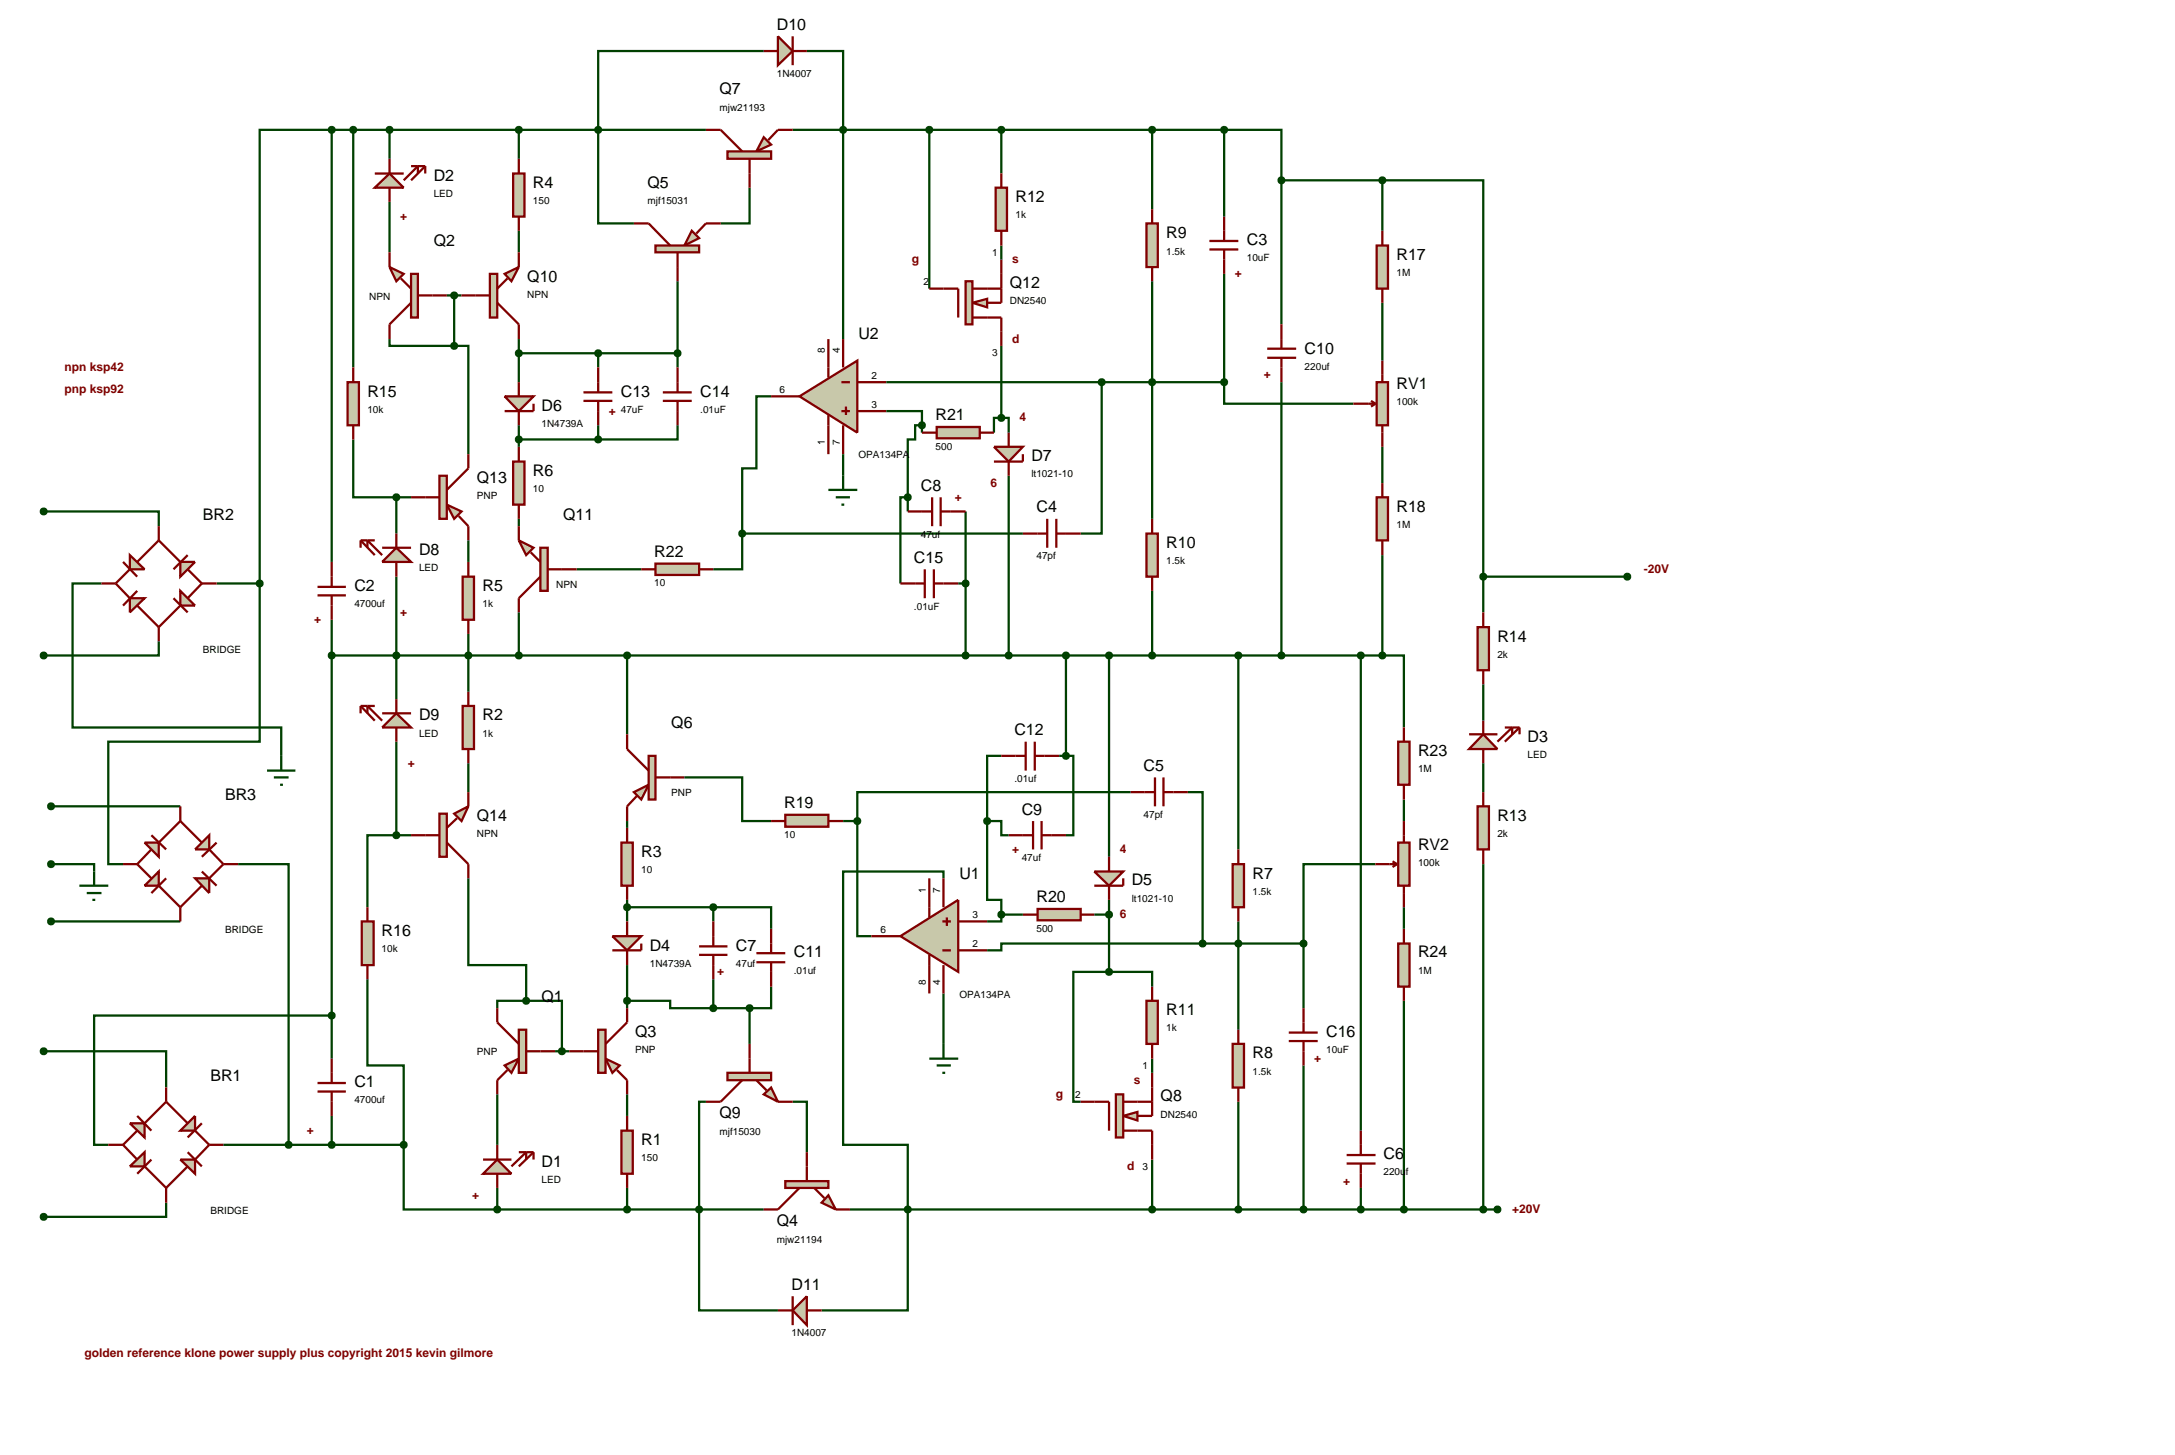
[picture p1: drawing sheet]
<svg xmlns="http://www.w3.org/2000/svg" width="384mm" height="257mm" viewBox="0 0 384 257" stroke-linecap="round" stroke-linejoin="round" font-family="sans-serif">
<defs><g id="words">
<g font-size="2.8">
<text x="137" y="5.3">D10</text>
<text x="126.9" y="16.6">Q7</text>
<text x="76.5" y="31.9">D2</text>
<text x="94" y="33.2">R4</text>
<text x="114.2" y="33.2">Q5</text>
<text x="179.1" y="35.7">R12</text>
<text x="205.7" y="42">R9</text>
<text x="76.5" y="43.4">Q2</text>
<text x="219.9" y="43.3">C3</text>
<text x="246.3" y="45.9">R17</text>
<text x="93" y="49.7">Q10</text>
<text x="178.1" y="50.9">Q12</text>
<text x="151.4" y="59.9">U2</text>
<text x="230.1" y="62.4">C10</text>
<text x="64.8" y="70">R15</text>
<text x="109.5" y="70">C13</text>
<text x="123.5" y="70">C14</text>
<text x="246.3" y="68.7">RV1</text>
<text x="95.5" y="72.5">D6</text>
<text x="165" y="74.2">R21</text>
<text x="94" y="84">R6</text>
<text x="181.9" y="81.4">D7</text>
<text x="84.1" y="85.2">Q13</text>
<text x="162.4" y="86.6">C8</text>
<text x="35.8" y="91.7">BR2</text>
<text x="99.3" y="91.7">Q11</text>
<text x="182.8" y="90.4">C4</text>
<text x="246.3" y="90.3">R18</text>
<text x="73.9" y="97.9">D8</text>
<text x="115.4" y="98.3">R22</text>
<text x="161.2" y="99.3">C15</text>
<text x="205.7" y="96.7">R10</text>
<text x="62.5" y="104.3">C2</text>
<text x="85.1" y="104.3">R5</text>
<text x="264.1" y="113.2">R14</text>
<text x="73.9" y="127.1">D9</text>
<text x="85.1" y="127.1">R2</text>
<text x="118.4" y="128.4">Q6</text>
<text x="178.9" y="129.7">C12</text>
<text x="269.4" y="130.9">D3</text>
<text x="201.7" y="136">C5</text>
<text x="250.1" y="133.4">R23</text>
<text x="39.7" y="141.1">BR3</text>
<text x="138.3" y="142.6">R19</text>
<text x="180.2" y="143.7">C9</text>
<text x="84.1" y="144.8">Q14</text>
<text x="250.1" y="149.9">RV2</text>
<text x="264.1" y="144.8">R13</text>
<text x="113.1" y="151.2">R3</text>
<text x="169.2" y="155.1">U1</text>
<text x="220.9" y="155">R7</text>
<text x="182.8" y="159.2">R20</text>
<text x="199.6" y="156.2">D5</text>
<text x="67.3" y="165.1">R16</text>
<text x="114.6" y="167.7">D4</text>
<text x="129.8" y="167.7">C7</text>
<text x="140" y="168.9">C11</text>
<text x="250.1" y="168.9">R24</text>
<text x="95.5" y="176.7">Q1</text>
<text x="205.7" y="179.1">R11</text>
<text x="112" y="182.9">Q3</text>
<text x="233.9" y="182.9">C16</text>
<text x="37.1" y="190.6">BR1</text>
<text x="62.5" y="191.8">C1</text>
<text x="220.9" y="186.7">R8</text>
<text x="126.9" y="197.3">Q9</text>
<text x="204.7" y="194.3">Q8</text>
<text x="113.1" y="202">R1</text>
<text x="95.5" y="205.8">D1</text>
<text x="244" y="204.5">C6</text>
<text x="137" y="216.3">Q4</text>
<text x="139.6" y="227.5">D11</text>
</g>
<g font-size="2.1" fill="#800000">
<text x="70.6" y="38.8">+</text>
<text x="160.8" y="46.4">g</text>
<text x="178.5" y="46.4">s</text>
<text x="217.8" y="48.9">+</text>
<text x="11.4" y="65.4">npn ksp42</text>
<text x="178.5" y="60.4">d</text>
<text x="11.4" y="69.3">pnp ksp92</text>
<text x="222.9" y="66.7">+</text>
<text x="107.4" y="73.1">+</text>
<text x="179.8" y="74.3">4</text>
<text x="168.4" y="88.3">+</text>
<text x="174.7" y="85.8">6</text>
<text x="289.9" y="101">-20V</text>
<text x="55.4" y="109.9">+</text>
<text x="70.6" y="108.6">+</text>
<text x="71.9" y="135.2">+</text>
<text x="178.5" y="150.4">+</text>
<text x="197.5" y="150.4">4</text>
<text x="197.5" y="161.9">6</text>
<text x="126.5" y="172">+</text>
<text x="200" y="191.1">s</text>
<text x="231.8" y="187.3">+</text>
<text x="186.2" y="193.6">g</text>
<text x="54.1" y="200">+</text>
<text x="198.8" y="206.3">d</text>
<text x="236.9" y="208.9">+</text>
<text x="83.3" y="211.4">+</text>
<text x="266.7" y="213.9">+20V</text>
<text x="14.9" y="239.3">golden reference klone power supply plus copyright 2015 kevin gilmore</text>
</g>
<g font-size="1.8">
<text x="137" y="13.5">1N4007</text>
<text x="126.9" y="19.5">mjw21193</text>
<text x="76.5" y="34.7">LED</text>
<text x="94" y="36">150</text>
<text x="114.2" y="36">mjf15031</text>
<text x="179.1" y="38.5">1k</text>
<text x="175" y="45.2">1</text>
<text x="205.7" y="44.9">1.5k</text>
<text x="219.9" y="46.1">10uF</text>
<text x="65.1" y="52.9">NPN</text>
<text x="93" y="52.5">NPN</text>
<text x="162.9" y="50.3">2</text>
<text x="178.1" y="53.7">DN2540</text>
<text x="246.3" y="48.7">1M</text>
<text x="145.5" y="62.3" transform="rotate(-90 145.5 62.3)">8</text>
<text x="148.1" y="62.3" transform="rotate(-90 148.1 62.3)">4</text>
<text x="175" y="62.8">3</text>
<text x="230.1" y="65.2">220uf</text>
<text x="137.5" y="69.3">6</text>
<text x="153.7" y="71.9">3</text>
<text x="153.7" y="66.8">2</text>
<text x="246.3" y="71.5">100k</text>
<text x="64.8" y="72.8">10k</text>
<text x="95.5" y="75.3">1N4739A</text>
<text x="109.5" y="72.8">47uF</text>
<text x="123.5" y="72.8">.01uF</text>
<text x="145.5" y="78.5" transform="rotate(-90 145.5 78.5)">1</text>
<text x="148.1" y="78.5" transform="rotate(-90 148.1 78.5)">7</text>
<text x="151.4" y="80.8">OPA134PA</text>
<text x="165" y="79.3">500</text>
<text x="84.1" y="88">PNP</text>
<text x="94" y="86.8">10</text>
<text x="181.9" y="84.2">lt1021-10</text>
<text x="162.4" y="94.8">47uf</text>
<text x="246.3" y="93.1">1M</text>
<text x="73.9" y="100.7">LED</text>
<text x="182.8" y="98.6">47pf</text>
<text x="205.7" y="99.5">1.5k</text>
<text x="62.5" y="107.1">4700uf</text>
<text x="85.1" y="107.1">1k</text>
<text x="98.1" y="103.7">NPN</text>
<text x="115.4" y="103.4">10</text>
<text x="161.2" y="107.5">.01uF</text>
<text x="35.8" y="115.1">BRIDGE</text>
<text x="264.1" y="116">2k</text>
<text x="73.9" y="129.9">LED</text>
<text x="85.1" y="129.9">1k</text>
<text x="178.9" y="137.9">.01uf</text>
<text x="250.1" y="136.2">1M</text>
<text x="269.4" y="133.7">LED</text>
<text x="118.4" y="140.4">PNP</text>
<text x="84.1" y="147.6">NPN</text>
<text x="138.3" y="147.8">10</text>
<text x="201.7" y="144.2">47pf</text>
<text x="264.1" y="147.6">2k</text>
<text x="113.1" y="154">10</text>
<text x="180.2" y="151.8">47uf</text>
<text x="250.1" y="152.7">100k</text>
<text x="163.3" y="157.5" transform="rotate(-90 163.3 157.5)">1</text>
<text x="165.8" y="157.5" transform="rotate(-90 165.8 157.5)">7</text>
<text x="171.5" y="161.9">3</text>
<text x="199.6" y="159.1">lt1021-10</text>
<text x="220.9" y="157.8">1.5k</text>
<text x="39.7" y="164.5">BRIDGE</text>
<text x="67.3" y="167.9">10k</text>
<text x="155.3" y="164.5">6</text>
<text x="171.5" y="167">2</text>
<text x="182.8" y="164.3">500</text>
<text x="114.6" y="170.5">1N4739A</text>
<text x="129.8" y="170.5">47uf</text>
<text x="140" y="171.8">.01uf</text>
<text x="163.3" y="173.7" transform="rotate(-90 163.3 173.7)">8</text>
<text x="165.8" y="173.7" transform="rotate(-90 165.8 173.7)">4</text>
<text x="250.1" y="171.8">1M</text>
<text x="169.2" y="176">OPA134PA</text>
<text x="112" y="185.7">PNP</text>
<text x="205.7" y="181.9">1k</text>
<text x="233.9" y="185.7">10uF</text>
<text x="84.1" y="186.1">PNP</text>
<text x="201.5" y="188.6">1</text>
<text x="220.9" y="189.5">1.5k</text>
<text x="62.5" y="194.6">4700uf</text>
<text x="189.6" y="193.7">2</text>
<text x="204.7" y="197.2">DN2540</text>
<text x="126.9" y="200.1">mjf15030</text>
<text x="95.5" y="208.6">LED</text>
<text x="113.1" y="204.8">150</text>
<text x="201.5" y="206.3">3</text>
<text x="244" y="207.3">220uf</text>
<text x="37.1" y="214.1">BRIDGE</text>
<text x="137" y="219.2">mjw21194</text>
<text x="139.6" y="235.7">1N4007</text>
</g>
</g></defs>
<g fill="none" stroke="#004000" stroke-width=".4">
<path d="M134.7 9h-29.2v30.4h6.3M142.3 9h6.4v50.8M58.5 22.9h-12.7v80M58.5 22.9h66M58.5 22.9v76.2M62.3 22.9v41.9M68.7 22.9v5.1M68.7 35.6v8.9M91.5 22.9v5.1M132.2 33.1v6.3h-5.1M139.8 22.9h76.1M163.9 22.9v28"/>
<path d="M176.6 22.9v7.7M203.2 22.9v14M215.9 22.9h10.1v8.9M215.9 22.9v15.3M226 31.8v25.4M226 31.8h17.8M243.8 31.8h17.8v69.9M243.8 31.8v8.9M68.7 59.8v1.2h11.4M78.8 52.1h2.6M80.1 52.1v8.9M91.5 40.7v3.8"/>
<path d="M91.5 59.8v7.6M119.5 49.6v15.2M176.6 43.3v2.5M203.2 49.6v41.9M215.9 48.3v19.1M243.8 53.4v10.2M62.3 77.5v10.2h7.6M80.1 61h2.5v19.1M91.5 75v3.8M91.5 62.3h28M91.5 77.5h14M105.5 62.3v2.5"/>
<path d="M105.5 75v2.5M119.5 75v2.5h-14M136 69.9h-2.6v12.7h-2.5v11.5M156.3 72.5h6.3v2.5M156.3 67.4h59.6M162.6 75h-1.2v2.5h-1.3v10.2M162.6 75v1.3M176.6 73.7h-1.3v2.6M176.6 73.7h1.3v2.6M176.6 61v12.7M194.3 67.4v26.7h-3.7M215.9 67.4v3.8h22.8"/>
<path d="M226 67.4v48.2M243.8 78.8v6.4M7.7 90.2h20.3v2.6M69.9 87.7v6.4M69.9 87.7h2.6M82.6 95.3v3.8M91.5 91.5v1.3M130.9 94.1v6.3h-5.1M130.9 94.1h49.5M148.7 80.1v3.8M160.1 87.7h-1.3v15.2M160.1 87.7v2.5"/>
<path d="M170.3 90.2v25.4M177.9 83.9v31.7M243.8 97.9v17.7M17.9 102.9h-5.1v25.4h36.8v5M28 113.1v2.5h-20.3M38.2 102.9h7.6M45.8 102.9v27.9h-26.7v21.6h2.6M58.5 115.6h185.3M58.5 109.3v77.4M69.9 101.7v21.6M82.6 111.8v10.2M91.5 108v7.6"/>
<path d="M101.7 100.4h11.4M110.6 115.6v13.9M169 102.9h1.3M188 115.6v17.7M195.6 115.6v35.5M203.2 104.2v11.4M218.4 115.6v34.2M240 115.6v83.8M243.8 115.6h3.8v12.7M261.6 101.7v6.3M261.6 101.7h25.4M69.9 130.8v16.5"/>
<path d="M82.6 134.6v5.1M120.7 137.1h10.2v7.7h5.1M176.6 133.3h-2.5v11.5M186.8 133.3h1.2M188 133.3h1.3v14h-1.3M199.4 139.7h-48.2v5.1M209.5 139.7h2.6v26.7M261.6 120.7v6.4M261.6 134.6v5.1M9 152.4h7.6v1.3M9 142.2h22.8M42 152.4h8.9v49.5"/>
<path d="M69.9 147.3h-5.1v12.7M69.9 147.3h2.6M82.6 154.9v15.3h10.2v6.3M110.6 144.8v1.2M110.6 158.7v3.8M110.6 160h15.2M125.8 160h10.2v3.8M125.8 160v2.5M148.7 144.8h2.5M151.2 144.8v20.3h2.5M166.4 154.9v-1.2h-17.7v48.2h11.4v29.2h-15.2M174.1 144.8v13.9h2.5v2.6"/>
<path d="M174.1 144.8h2.5v2.5h1.3M195.6 158.7v12.7M242.6 152.4h-12.7v14M247.6 141v3.8M247.6 160v3.8M261.6 152.4v60.9M9 162.5h22.8M58.5 179.1h-41.9v22.8h2.5M64.8 172.7v15.2h6.4v14M92.8 176.5h6.3v8.9M92.8 176.5h-5.1v1.3M110.6 176.5h7.6v1.3h7.6"/>
<path d="M110.6 170.2v7.6M125.8 172.7v5.1M125.8 177.8h6.4M132.2 177.8v6.3M136 174v3.8h-3.8M166.4 175.2v8.9M176.6 161.3v1.2h-2.5M176.6 161.3h3.8M193 161.3h2.6M195.6 171.4h7.6v2.6M195.6 171.4h-6.3v22.9h1.3M212.1 166.4h-35.5v1.2h-2.5"/>
<path d="M212.1 166.4h17.8M218.4 162.5v19.1M229.9 166.4v11.4M247.6 176.5v36.8M7.7 185.4h21.6v6.4M58.5 196.8v5.1M87.7 193v8.9M97.9 185.4h2.5M110.6 193v3.8M124.5 194.3h-1.2v36.8h13.9M139.8 194.3h2.5v8.9M203.2 186.7v2.5"/>
<path d="M218.4 194.3v19M229.9 187.9v25.4M29.3 212.1v2.5h-21.6M39.4 201.9h31.8M71.2 201.9v11.4h16.5M87.7 213.3h47M87.7 209.5v3.8M110.6 209.5v3.8M149.9 213.3h114.2M203.2 204.5v8.8M240 209.5v3.8"/>
</g>
<path d="M31.8 199.4l2.6-2.6v2.6z" fill="#c8c8aa" stroke="#800000" stroke-width=".4"/>
<path d="M24.2 196.8l2.5 2.6M24.2 199.4l-2.5 2.5 2.5 2.6M25.5 198.1l3.8-3.8 3.8 3.8M34.4 199.4l2.5 2.5-2.5 2.6M35.6 198.1l-2.5 2.5M25.5 205.7l3.8 3.8 3.8-3.8M26.7 204.5l-2.5 2.5M33.1 203.2l2.5 2.5" fill="none" stroke="#800000" stroke-width=".4"/>
<g fill="#c8c8aa" stroke="#800000" stroke-width=".4">
<path d="M31.8 204.5h2.6v2.5z"/>
<path d="M22.9 205.7l2.6-2.5v2.5z"/>
<path d="M22.9 198.1h2.6v2.5z"/>
</g>
<path d="M29.3 191.8v2.5M56 191h5M56 192.5h5M58.5 186.7v4.3M58.5 192.5v4.3M19.1 201.9h2.6M29.3 209.5v2.6M36.9 201.9h2.5" fill="none" stroke="#800000" stroke-width=".4"/>
<g fill="#c8c8aa" stroke="#800000" stroke-width=".4">
<path d="M146.1 210.8l1.3 2.5-2.5-1.2z"/>
<path d="M138.5 208.3h7.6v1.2h-7.6z"/>
</g>
<path d="M141 209.5l-3.8 3.8h-2.5M142.3 203.2v5.1M143.6 209.5l1.8 1.8M147.4 213.3h2.5" fill="none" stroke="#800000" stroke-width=".4"/>
<path d="M22.9 105.5h2.6l-2.6 2.5z" fill="#c8c8aa" stroke="#800000" stroke-width=".4"/>
<path d="M21.7 99.1l2.5 2.6M24.2 99.1l3.8-3.8 3.8 3.8M33.1 97.9l-2.5 2.5M22.9 100.4l-2.5 2.5 2.5 2.6M24.2 104.2l-2.5 2.6M24.2 106.8l3.8 3.8 3.8-3.8M30.6 105.5l2.5 2.5M33.1 100.4l2.5 2.5-2.5 2.6" fill="none" stroke="#800000" stroke-width=".4"/>
<g fill="#c8c8aa" stroke="#800000" stroke-width=".4">
<path d="M22.9 97.9l2.6 2.5h-2.6z"/>
<path d="M31.8 99.1h2.6l-2.6 2.6z"/>
<path d="M31.8 104.2l2.6 2.6h-2.6z"/>
</g>
<path d="M28 92.8v2.5M58.5 99.1v4.4M17.9 102.9h2.5M28 110.6v2.5M35.6 102.9h2.6M56 105h5M56 103.5h5M58.5 105v4.3" fill="none" stroke="#800000" stroke-width=".4"/>
<g fill="#c8c8aa" stroke="#800000" stroke-width=".4">
<path d="M134.7 24.2l1.3 1.3-2.6 1.2z"/>
<path d="M128.3 26.7h7.7v1.3h-7.7z"/>
</g>
<path d="M124.5 22.9h2.6l3.8 3.8M132.2 28v5.1M139.8 22.9h-2.6l-1.7 1.8" fill="none" stroke="#800000" stroke-width=".4"/>
<g fill="#c8c8aa" stroke="#800000" stroke-width=".4">
<path d="M122 40.7l1.3 1.3-2.6 1.3z"/>
<path d="M115.6 43.3h7.7v1.2h-7.7z"/>
</g>
<path d="M111.8 39.4h2.6l3.8 3.9M127.1 39.4h-2.6l-1.7 1.8M119.5 44.5v5.1" fill="none" stroke="#800000" stroke-width=".4"/>
<path d="M105.2 22.5l.3-.1-.5 .5zM105.5 22.4l.3 .1 .2 .4zM106 22.9l-.2 .4-.3 .1zM105 22.9l.5 .5-.4-.2z" fill="#004000" stroke="#004000" stroke-width=".4"/>
<path d="M105.5 22.4l.5 .5-.5 .5-.5-.5z" fill="#004000"/>
<path d="M217.4 152.4h2v7.6h-2z" fill="#c8c8aa" stroke="#800000" stroke-width=".4"/>
<path d="M218.4 149.8v2.6M218.4 160v2.5" fill="none" stroke="#800000" stroke-width=".4"/>
<path d="M158.8 165.1l10.2-6.4v12.7z" fill="#c8c8aa" stroke="#800000" stroke-width=".4"/>
<path d="M163.9 154.9v6.9M166.4 154.9v5.1M153.7 165.1h5.1M163.9 168.4v6.8M166.2 167.6h1.5M166.2 162.5h1.5M166.4 170.2v5M167 161.8v1.5M169 167.6h5.1M169 162.5h5.1" fill="none" stroke="#800000" stroke-width=".4"/>
<path d="M202.2 39.4h2v7.7h-2z" fill="#c8c8aa" stroke="#800000" stroke-width=".4"/>
<path d="M203.2 36.9v2.5M203.2 47.1v2.5" fill="none" stroke="#800000" stroke-width=".4"/>
<path d="M202.2 94.1h2v7.6h-2z" fill="#c8c8aa" stroke="#800000" stroke-width=".4"/>
<path d="M203.2 91.5v2.6M203.2 101.7v2.5" fill="none" stroke="#800000" stroke-width=".4"/>
<path d="M260.6 142.2h2v7.6h-2z" fill="#c8c8aa" stroke="#800000" stroke-width=".4"/>
<path d="M261.6 139.7v2.5M261.6 149.8v2.6" fill="none" stroke="#800000" stroke-width=".4"/>
<path d="M260.6 110.6h2v7.6h-2z" fill="#c8c8aa" stroke="#800000" stroke-width=".4"/>
<path d="M226 57.2v4.3M223.5 61.5h5.1M223.5 63.1h5.1M226 63.1v4.3M261.6 108v2.6M261.6 118.2v2.5M240 199.4v4.3M237.5 205.2h5.1M237.5 203.7h5.1M240 205.2v4.3" fill="none" stroke="#800000" stroke-width=".4"/>
<path d="M239.6 213l.4-.2-.5 .5zM240 212.8l.4 .2 .1 .3zM240.5 213.3l-.1 .3-.4 .2zM239.5 213.3l.5 .5-.4-.2z" fill="#004000" stroke="#004000" stroke-width=".4"/>
<path d="M240 212.8l.5 .5-.5 .5-.5-.5z" fill="#004000"/>
<path d="M263.7 213l.4-.2-.5 .5zM264.1 212.8l.4 .2 .1 .3zM264.6 213.3l-.1 .3-.4 .2zM263.6 213.3l.5 .5-.4-.2z" fill="#004000" stroke="#004000" stroke-width=".4"/>
<path d="M264.1 212.8l.5 .5-.5 .5-.5-.5z" fill="#004000"/>
<path d="M261.6 129.5l2.5 2.6h-5z" fill="#c8c8aa" stroke="#800000" stroke-width=".4"/>
<path d="M259.1 129.5h5M261.6 127.1v2.4M261.6 132.1v2.5M265.4 128.3h2.6M266.7 129.5v-1.2l-2.6 2.5M268 128.3l-2.6 2.5M268 128.3v1.2" fill="none" stroke="#800000" stroke-width=".4"/>
<path d="M225.7 31.4l.3-.1-.5 .5zM226 31.3l.4 .2 .1 .3zM226.5 31.8l-.1 .3-.4 .2zM225.5 31.8l.5 .5-.4-.2z" fill="#004000" stroke="#004000" stroke-width=".4"/>
<path d="M226 31.3l.5 .5-.5 .5-.5-.5z" fill="#004000"/>
<path d="M261.2 213l.4-.2-.5 .5zM261.6 212.8l.4 .2 .1 .3zM261.6 213.8l.5-.5-.2 .4zM261.1 213.3l.5 .5-.3-.1z" fill="#004000" stroke="#004000" stroke-width=".4"/>
<path d="M261.1 213.3l.5-.5 .5 .5-.5 .5z" fill="#004000"/>
<path d="M217.4 184.1h2v7.7h-2z" fill="#c8c8aa" stroke="#800000" stroke-width=".4"/>
<path d="M218.4 181.6v2.5M218.4 191.8v2.5" fill="none" stroke="#800000" stroke-width=".4"/>
<path d="M202.9 22.5l.3-.1-.5 .5zM203.2 22.4l.4 .2 .1 .3zM203.7 22.9l-.1 .3-.4 .2zM202.7 22.9l.5 .5-.4-.2z" fill="#004000" stroke="#004000" stroke-width=".4"/>
<path d="M203.2 22.4l.5 .5-.5 .5-.5-.5z" fill="#004000"/>
<path d="M202.8 115.3l.4-.2-.5 .5zM203.2 115.1l.4 .2 .1 .3zM203.7 115.6l-.1 .3-.4 .2zM202.7 115.6l.5 .5-.4-.2z" fill="#004000" stroke="#004000" stroke-width=".4"/>
<path d="M202.7 115.6l.5-.5 .5 .5-.5 .5z" fill="#004000"/>
<path d="M261.2 101.4l.4-.2-.5 .5zM261.6 101.2l.3 .1 .2 .4zM262.1 101.7l-.1 .3-.4 .2zM261.1 101.7l.5 .5-.4-.2z" fill="#004000" stroke="#004000" stroke-width=".4"/>
<path d="M261.1 101.7l.5-.5 .5 .5-.5 .5z" fill="#004000"/>
<path d="M286.6 101.4l.4-.2-.5 .5zM287 101.2l.3 .1 .2 .4zM287.5 101.7l-.1 .3-.4 .2zM286.5 101.7l.5 .5-.4-.2z" fill="#004000" stroke="#004000" stroke-width=".4"/>
<path d="M286.5 101.7l.5-.5 .5 .5-.5 .5z" fill="#004000"/>
<path d="M87.7 204.5l2.5 2.5h-5z" fill="#c8c8aa" stroke="#800000" stroke-width=".4"/>
<path d="M85.2 204.5h5M87.7 201.9v2.6M87.7 207v2.5M91.5 203.2h2.6M92.8 204.5v-1.3l-2.6 2.5M94.1 203.2l-2.6 2.5M94.1 203.2v1.3" fill="none" stroke="#800000" stroke-width=".4"/>
<path d="M109.6 199.4h2v7.6h-2z" fill="#c8c8aa" stroke="#800000" stroke-width=".4"/>
<path d="M110.6 196.8v2.6M110.6 207v2.5" fill="none" stroke="#800000" stroke-width=".4"/>
<path d="M87.3 213l.4-.2-.5 .5zM87.7 212.8l.4 .2 .1 .3zM87.7 213.8l.5-.5-.2 .4zM87.2 213.3l.5 .5-.3-.1z" fill="#004000" stroke="#004000" stroke-width=".4"/>
<path d="M87.2 213.3l.5-.5 .5 .5-.5 .5z" fill="#004000"/>
<g fill="#c8c8aa" stroke="#800000" stroke-width=".4">
<path d="M89 187.9l2.5-1.2-1.3 2.5z"/>
<path d="M91.5 181.6h1.3v7.6h-1.3z"/>
</g>
<path d="M87.7 177.8v2.5l3.8 3.8M89.5 188.7l-1.8 1.8v2.5M92.8 185.4h5.1" fill="none" stroke="#800000" stroke-width=".4"/>
<g fill="#c8c8aa" stroke="#800000" stroke-width=".4">
<path d="M106.8 186.7l2.5 1.2-1.3 1.3z"/>
<path d="M105.5 181.6h1.3v7.6h-1.3z"/>
</g>
<path d="M110.6 177.8v2.5l-3.8 3.8M100.4 185.4h5.1M108.8 188.7l1.8 1.8v2.5" fill="none" stroke="#800000" stroke-width=".4"/>
<path d="M98.8 185l.3-.1-.5 .5zM99.1 184.9l.3 .1 .2 .4zM99.6 185.4l-.2 .4-.3 .1zM98.6 185.4l.5 .5-.4-.2z" fill="#004000" stroke="#004000" stroke-width=".4"/>
<path d="M99.1 184.9l.5 .5-.5 .5-.5-.5z" fill="#004000"/>
<path d="M108 165.1h5.1l-2.5 2.5z" fill="#c8c8aa" stroke="#800000" stroke-width=".4"/>
<path d="M110.6 162.5v2.6M110.6 167.6v2.6M113.1 166.4v1.2h-5.1" fill="none" stroke="#800000" stroke-width=".4"/>
<path d="M109.6 148.6h2v7.6h-2z" fill="#c8c8aa" stroke="#800000" stroke-width=".4"/>
<path d="M110.6 146v2.6M110.6 156.2v2.5" fill="none" stroke="#800000" stroke-width=".4"/>
<g fill="#c8c8aa" stroke="#800000" stroke-width=".4">
<path d="M111.8 139.7l2.6-1.3-1.3 2.6z"/>
<path d="M114.4 133.3h1.2v7.7h-1.2z"/>
</g>
<path d="M110.6 129.5v2.6l3.8 3.8M115.6 137.1h5.1M112.3 140.4l-1.7 1.8v2.6" fill="none" stroke="#800000" stroke-width=".4"/>
<g fill="#c8c8aa" stroke="#800000" stroke-width=".4">
<path d="M198.1 196.8l2.5-.7v1.5z"/>
<path d="M196.8 193h1.3v7.6h-1.3z"/>
</g>
<path d="M190.6 194.3h5v5.1M198.1 194.3h5.1M198.1 199.4h5.1v5.1M203.2 189.2v7.6h-2.6" fill="none" stroke="#800000" stroke-width=".4"/>
<path d="M202.2 176.5h2v7.6h-2z" fill="#c8c8aa" stroke="#800000" stroke-width=".4"/>
<path d="M203.2 174v2.5M203.2 184.1v2.6" fill="none" stroke="#800000" stroke-width=".4"/>
<path d="M193 153.7h5.1l-2.5 2.5z" fill="#c8c8aa" stroke="#800000" stroke-width=".4"/>
<path d="M195.6 151.1v2.6M195.6 156.2v2.5M198.1 154.9v1.3h-5.1" fill="none" stroke="#800000" stroke-width=".4"/>
<path d="M110.2 213l.4-.2-.5 .5zM110.6 212.8l.4 .2 .1 .3zM111.1 213.3l-.2 .4-.3 .1zM110.1 213.3l.5 .5-.3-.1z" fill="#004000" stroke="#004000" stroke-width=".4"/>
<path d="M110.1 213.3l.5-.5 .5 .5-.5 .5z" fill="#004000"/>
<path d="M159.7 213l.4-.2-.5 .5zM160.1 212.8l.4 .2 .1 .3zM160.6 213.3l-.2 .4-.3 .1zM159.6 213.3l.5 .5-.3-.1z" fill="#004000" stroke="#004000" stroke-width=".4"/>
<path d="M159.6 213.3l.5-.5 .5 .5-.5 .5z" fill="#004000"/>
<path d="M138.5 143.7h7.6v2.1h-7.6z" fill="#c8c8aa" stroke="#800000" stroke-width=".4"/>
<path d="M199.4 139.7h4.3M203.7 137.1v5.1M205.2 137.1v5.1M205.2 139.7h4.3M136 144.8h2.5M146.1 144.8h2.6M123.3 168.4h5M123.3 166.9h5M125.8 162.5v4.4M125.8 168.4v4.3" fill="none" stroke="#800000" stroke-width=".4"/>
<path d="M183 160.3h7.6v2h-7.6z" fill="#c8c8aa" stroke="#800000" stroke-width=".4"/>
<path d="M180.4 161.3h2.6M190.6 161.3h2.4" fill="none" stroke="#800000" stroke-width=".4"/>
<path d="M195.2 161l.4-.2-.5 .5zM195.6 160.8l.4 .2 .1 .3zM196.1 161.3l-.1 .3-.4 .2zM195.1 161.3l.5 .5-.4-.2z" fill="#004000" stroke="#004000" stroke-width=".4"/>
<path d="M195.1 161.3l.5-.5 .5 .5-.5 .5z" fill="#004000"/>
<path d="M177.9 147.3h4.3M182.2 144.8v5M183.7 144.8v5M183.7 147.3h4.3" fill="none" stroke="#800000" stroke-width=".4"/>
<g fill="#c8c8aa" stroke="#800000" stroke-width=".4">
<path d="M134.7 193l1.3-1.2 1.2 2.5z"/>
<path d="M128.3 189.2h7.7v1.3h-7.7z"/>
</g>
<path d="M130.9 190.5l-3.8 3.8h-2.6M132.2 184.1v5.1M133.4 190.5l1.8 1.8M137.2 194.3h2.6" fill="none" stroke="#800000" stroke-width=".4"/>
<path d="M122.9 213l.4-.2-.5 .5zM123.3 212.8l.4 .2 .1 .3zM123.8 213.3l-.2 .4-.3 .1zM122.8 213.3l.5 .5-.3-.1z" fill="#004000" stroke="#004000" stroke-width=".4"/>
<path d="M122.8 213.3l.5-.5 .5 .5-.5 .5z" fill="#004000"/>
<path d="M66.1 33.1l2.6-2.5 2.5 2.5z" fill="#c8c8aa" stroke="#800000" stroke-width=".4"/>
<path d="M66.1 30.6h5.1M68.7 28v2.6M68.7 33.1v2.5M72.5 29.3h2.5M73.7 30.6v-1.3l-2.5 2.5M75 29.3l-2.5 2.5M75 29.3v1.3" fill="none" stroke="#800000" stroke-width=".4"/>
<path d="M90.5 30.6h2v7.6h-2z" fill="#c8c8aa" stroke="#800000" stroke-width=".4"/>
<path d="M91.5 28v2.6M91.5 38.2v2.5" fill="none" stroke="#800000" stroke-width=".4"/>
<g fill="#c8c8aa" stroke="#800000" stroke-width=".4">
<path d="M68.7 47.1l2.5 1.2-1.3 1.3z"/>
<path d="M72.5 48.3h1.2v7.7h-1.2z"/>
</g>
<path d="M68.7 44.5v2.6M70.7 49.1l1.8 1.8M72.5 53.4l-3.8 3.8v2.6M73.7 52.1h5.1" fill="none" stroke="#800000" stroke-width=".4"/>
<g fill="#c8c8aa" stroke="#800000" stroke-width=".4">
<path d="M89 48.3l2.5-1.2-1.3 2.5z"/>
<path d="M86.4 48.3h1.3v7.7h-1.3z"/>
</g>
<path d="M81.4 52.1h5M87.7 53.4l3.8 3.8v2.6M89.5 49.1l-1.8 1.8M91.5 44.5v2.6" fill="none" stroke="#800000" stroke-width=".4"/>
<path d="M79.8 51.7l.3-.1-.5 .5zM80.1 51.6l.3 .1 .2 .4zM80.1 52.6l.5-.5-.2 .4zM79.6 52.1l.5 .5-.3-.1z" fill="#004000" stroke="#004000" stroke-width=".4"/>
<path d="M80.1 51.6l.5 .5-.5 .5-.5-.5z" fill="#004000"/>
<path d="M89 69.9h5.1l-2.6 2.6z" fill="#c8c8aa" stroke="#800000" stroke-width=".4"/>
<path d="M91.5 67.4v2.5M91.5 72.5v2.5M94.1 71.2v1.3h-5.1" fill="none" stroke="#800000" stroke-width=".4"/>
<path d="M90.5 81.4h2v7.6h-2z" fill="#c8c8aa" stroke="#800000" stroke-width=".4"/>
<path d="M91.5 78.8v2.6M91.5 89v2.5" fill="none" stroke="#800000" stroke-width=".4"/>
<g fill="#c8c8aa" stroke="#800000" stroke-width=".4">
<path d="M91.5 95.3l2.6 1.3-1.3 1.3z"/>
<path d="M95.3 96.6h1.3v7.6h-1.3z"/>
</g>
<path d="M91.5 92.8v2.5M93.6 97.4l1.7 1.7M95.3 101.7l-3.8 3.8v2.5M96.6 100.4h5.1" fill="none" stroke="#800000" stroke-width=".4"/>
<path d="M91.2 22.5l.3-.1-.5 .5zM91.5 22.4l.3 .1 .2 .4zM92 22.9l-.1 .3-.4 .2zM91 22.9l.5 .5-.4-.2z" fill="#004000" stroke="#004000" stroke-width=".4"/>
<path d="M91.5 22.4l.5 .5-.5 .5-.5-.5z" fill="#004000"/>
<path d="M91.2 115.2l.3-.1-.5 .5zM91.5 115.1l.3 .1 .2 .4zM92 115.6l-.1 .3-.4 .2zM91 115.6l.5 .5-.3-.1z" fill="#004000" stroke="#004000" stroke-width=".4"/>
<path d="M91 115.6l.5-.5 .5 .5-.5 .5z" fill="#004000"/>
<path d="M91.2 61.9l.3-.1-.5 .5zM91.5 61.8l.3 .1 .2 .4zM92 62.3l-.1 .3-.4 .2zM91 62.3l.5 .5-.4-.2z" fill="#004000" stroke="#004000" stroke-width=".4"/>
<path d="M91.5 61.8l.5 .5-.5 .5-.5-.5z" fill="#004000"/>
<path d="M141 69.9l10.2-6.3v12.7z" fill="#c8c8aa" stroke="#800000" stroke-width=".4"/>
<path d="M146.1 59.8v6.8M148.7 59.8v5M136 69.9h5M146.1 73.2v6.9M148.4 67.4h1.5M148.4 72.5h1.5M148.7 75v5.1M149.2 71.7v1.5M151.2 67.4h5.1M151.2 72.5h5.1" fill="none" stroke="#800000" stroke-width=".4"/>
<g fill="#c8c8aa" stroke="#800000" stroke-width=".4">
<path d="M171.5 53.4l2.6-.7v1.5z"/>
<path d="M170.3 49.6h1.2v7.6h-1.2z"/>
</g>
<path d="M163.9 50.9h5.1v5.1M171.5 50.9h5.1M171.5 56h5.1v5M176.6 45.8v7.6h-2.5" fill="none" stroke="#800000" stroke-width=".4"/>
<path d="M175.6 33.1h2v7.6h-2z" fill="#c8c8aa" stroke="#800000" stroke-width=".4"/>
<path d="M176.6 30.6v2.5M176.6 40.7v2.6" fill="none" stroke="#800000" stroke-width=".4"/>
<path d="M175.3 78.8h5.1l-2.5 2.6z" fill="#c8c8aa" stroke="#800000" stroke-width=".4"/>
<path d="M177.9 76.3v2.5M177.9 81.4v2.5M180.4 80.1v1.3h-5.1M180.4 94.1h4.3M184.7 91.5v5.1M186.3 91.5v5.1M186.3 94.1h4.3" fill="none" stroke="#800000" stroke-width=".4"/>
<path d="M165.2 75.3h7.6v2h-7.6z" fill="#c8c8aa" stroke="#800000" stroke-width=".4"/>
<path d="M162.6 76.3h2.6M172.8 76.3h2.5M160.1 90.2h4.3M164.4 87.7v5.1M165.9 87.7v5.1M165.9 90.2h4.4" fill="none" stroke="#800000" stroke-width=".4"/>
<path d="M162.3 74.6l.3-.1-.5 .5zM162.6 74.5l.3 .1 .2 .4zM162.6 75.5l.5-.5-.2 .4zM162.1 75l.5 .5-.4-.2z" fill="#004000" stroke="#004000" stroke-width=".4"/>
<path d="M162.6 74.5l.5 .5-.5 .5-.5-.5z" fill="#004000"/>
<path d="M202.9 67l.3-.1-.5 .5zM203.2 66.9l.3 .1 .2 .4zM203.7 67.4l-.1 .3-.4 .2zM202.7 67.4l.5 .5-.4-.2z" fill="#004000" stroke="#004000" stroke-width=".4"/>
<path d="M202.7 67.4l.5-.5 .5 .5-.5 .5z" fill="#004000"/>
<path d="M169.9 115.3l.4-.2-.5 .5zM170.3 115.1l.3 .1 .2 .4zM170.3 116.1l.5-.5-.2 .4zM169.8 115.6l.5 .5-.4-.2z" fill="#004000" stroke="#004000" stroke-width=".4"/>
<path d="M169.8 115.6l.5-.5 .5 .5-.5 .5z" fill="#004000"/>
<path d="M115.6 99.4h7.7v2h-7.7z" fill="#c8c8aa" stroke="#800000" stroke-width=".4"/>
<path d="M113.1 100.4h2.5M123.3 100.4h2.5" fill="none" stroke="#800000" stroke-width=".4"/>
<path d="M177.5 115.3l.4-.2-.5 .5zM177.9 115.1l.3 .1 .2 .4zM177.9 116.1l.5-.5-.2 .4zM177.4 115.6l.5 .5-.4-.2z" fill="#004000" stroke="#004000" stroke-width=".4"/>
<path d="M177.4 115.6l.5-.5 .5 .5-.5 .5z" fill="#004000"/>
<path d="M176.3 73.3l.3-.1-.5 .5zM176.6 73.2l.3 .1 .2 .4zM176.6 74.2l.5-.5-.2 .4zM176.1 73.7l.5 .5-.4-.2z" fill="#004000" stroke="#004000" stroke-width=".4"/>
<path d="M176.6 73.2l.5 .5-.5 .5-.5-.5z" fill="#004000"/>
<path d="M110.2 159.7l.4-.2-.5 .5zM110.6 159.5l.3 .1 .2 .4zM111.1 160l-.1 .3-.4 .2zM110.1 160l.5 .5-.4-.2z" fill="#004000" stroke="#004000" stroke-width=".4"/>
<path d="M110.1 160l.5-.5 .5 .5-.5 .5z" fill="#004000"/>
<path d="M133.4 168.1h5.1M133.4 169.7h5.1M136 163.8v4.3M136 169.7v4.3" fill="none" stroke="#800000" stroke-width=".4"/>
<path d="M131.9 177.4l.3-.1-.5 .5zM132.2 177.3l.3 .1 .2 .4zM132.2 178.3l.5-.5-.2 .4zM131.7 177.8l.5 .5-.4-.2z" fill="#004000" stroke="#004000" stroke-width=".4"/>
<path d="M132.2 177.3l.5 .5-.5 .5-.5-.5z" fill="#004000"/>
<path d="M176.6 133.3h4.3M180.9 130.8v5.1M182.5 130.8v5.1M182.5 133.3h4.3" fill="none" stroke="#800000" stroke-width=".4"/>
<path d="M187.6 133l.4-.2-.5 .5zM188 132.8l.3 .1 .2 .4zM188.5 133.3l-.1 .3-.4 .2zM187.5 133.3l.5 .5-.4-.2z" fill="#004000" stroke="#004000" stroke-width=".4"/>
<path d="M187.5 133.3l.5-.5 .5 .5-.5 .5z" fill="#004000"/>
<path d="M102.9 69.2h5.1M102.9 70.7h5.1M105.5 64.8v4.4M105.5 70.7v4.3M116.9 69.2h5.1M116.9 70.7h5.1M119.5 64.8v4.4M119.5 70.7v4.3" fill="none" stroke="#800000" stroke-width=".4"/>
<path d="M119.2 61.9l.3-.1-.5 .5zM119.5 61.8l.3 .1 .2 .4zM120 62.3l-.2 .4-.3 .1zM119 62.3l.5 .5-.4-.2z" fill="#004000" stroke="#004000" stroke-width=".4"/>
<path d="M119.5 61.8l.5 .5-.5 .5-.5-.5z" fill="#004000"/>
<path d="M105.2 61.9l.3-.1-.5 .5zM105.5 61.8l.3 .1 .2 .4zM106 62.3l-.2 .4-.3 .1zM105 62.3l.5 .5-.4-.2z" fill="#004000" stroke="#004000" stroke-width=".4"/>
<path d="M105.5 61.8l.5 .5-.5 .5-.5-.5z" fill="#004000"/>
<path d="M91.1 77.2l.4-.2-.5 .5zM91.5 77l.3 .1 .2 .4zM92 77.5l-.1 .3-.4 .2zM91 77.5l.5 .5-.4-.2z" fill="#004000" stroke="#004000" stroke-width=".4"/>
<path d="M91 77.5l.5-.5 .5 .5-.5 .5z" fill="#004000"/>
<path d="M105.1 77.2l.4-.2-.5 .5zM105.5 77l.3 .1 .2 .4zM106 77.5l-.2 .4-.3 .1zM105 77.5l.5 .5-.4-.2z" fill="#004000" stroke="#004000" stroke-width=".4"/>
<path d="M105 77.5l.5-.5 .5 .5-.5 .5z" fill="#004000"/>
<path d="M158.8 102.9h4.3M163.1 100.4v5.1M164.7 100.4v5.1M164.7 102.9h4.3" fill="none" stroke="#800000" stroke-width=".4"/>
<path d="M169.9 102.6l.4-.2-.5 .5zM170.3 102.4l.3 .1 .2 .4zM170.3 103.4l.5-.5-.2 .4zM169.8 102.9l.5 .5-.4-.2z" fill="#004000" stroke="#004000" stroke-width=".4"/>
<path d="M169.8 102.9l.5-.5 .5 .5-.5 .5z" fill="#004000"/>
<path d="M159.7 87.4l.4-.2-.5 .5zM160.1 87.2l.3 .1 .2 .4zM160.6 87.7l-.1 .3-.4 .2zM159.6 87.7l.5 .5-.4-.2z" fill="#004000" stroke="#004000" stroke-width=".4"/>
<path d="M159.6 87.7l.5-.5 .5 .5-.5 .5z" fill="#004000"/>
<path d="M68.4 22.5l.3-.1-.5 .5zM68.7 22.4l.3 .1 .2 .4zM69.2 22.9l-.2 .4-.3 .1zM68.2 22.9l.5 .5-.4-.2z" fill="#004000" stroke="#004000" stroke-width=".4"/>
<path d="M68.7 22.4l.5 .5-.5 .5-.5-.5z" fill="#004000"/>
<path d="M58.1 22.6l.4-.2-.5 .5zM58.5 22.4l.4 .2 .1 .3zM59 22.9l-.1 .3-.4 .2zM58 22.9l.5 .5-.3-.1z" fill="#004000" stroke="#004000" stroke-width=".4"/>
<path d="M58 22.9l.5-.5 .5 .5-.5 .5z" fill="#004000"/>
<path d="M7.3 89.9l.4-.2-.5 .5zM7.7 89.7l.4 .2 .1 .3zM7.7 90.7l.5-.5-.1 .3zM7.2 90.2l.5 .5-.3-.1z" fill="#004000" stroke="#004000" stroke-width=".4"/>
<path d="M7.2 90.2l.5-.5 .5 .5-.5 .5z" fill="#004000"/>
<path d="M7.3 115.3l.4-.2-.5 .5zM7.7 115.1l.4 .2 .1 .3zM7.7 116.1l.5-.5-.1 .3zM7.2 115.6l.5 .5-.3-.1z" fill="#004000" stroke="#004000" stroke-width=".4"/>
<path d="M7.2 115.6l.5-.5 .5 .5-.5 .5z" fill="#004000"/>
<path d="M7.3 185.1l.4-.2-.5 .5zM7.7 184.9l.4 .2 .1 .3zM8.2 185.4l-.1 .3-.4 .2zM7.2 185.4l.5 .5-.3-.1z" fill="#004000" stroke="#004000" stroke-width=".4"/>
<path d="M7.2 185.4l.5-.5 .5 .5-.5 .5z" fill="#004000"/>
<path d="M7.3 214.3l.4-.2-.5 .5zM7.7 214.1l.4 .2 .1 .3zM8.2 214.6l-.2 .4-.3 .1zM7.2 214.6l.5 .5-.3-.1z" fill="#004000" stroke="#004000" stroke-width=".4"/>
<path d="M7.2 214.6l.5-.5 .5 .5-.5 .5z" fill="#004000"/>
<path d="M125.5 159.6l.3-.1-.5 .5zM125.8 159.5l.3 .1 .2 .4zM126.3 160l-.2 .4-.3 .1zM125.3 160l.5 .5-.4-.2z" fill="#004000" stroke="#004000" stroke-width=".4"/>
<path d="M125.3 160l.5-.5 .5 .5-.5 .5z" fill="#004000"/>
<path d="M125.5 177.4l.3-.1-.5 .5zM125.8 177.3l.3 .1 .2 .4zM125.8 178.3l.5-.5-.2 .4zM125.3 177.8l.5 .5-.3-.1z" fill="#004000" stroke="#004000" stroke-width=".4"/>
<path d="M125.8 177.3l.5 .5-.5 .5-.5-.5z" fill="#004000"/>
<path d="M110.2 176.2l.4-.2-.5 .5zM110.6 176l.4 .2 .1 .3zM111.1 176.5l-.2 .4-.3 .1zM110.1 176.5l.5 .5-.3-.1z" fill="#004000" stroke="#004000" stroke-width=".4"/>
<path d="M110.1 176.5l.5-.5 .5 .5-.5 .5z" fill="#004000"/>
<path d="M163.9 186.7h5.1M165.2 187.9h2.5M166.2 189.2h.5M166.4 184.1v2.6" fill="none" stroke="#004000" stroke-width=".4"/>
<path d="M176.3 160.9l.3-.1-.5 .5zM176.6 160.8l.3 .1 .2 .4zM177.1 161.3l-.1 .3-.4 .2zM176.1 161.3l.5 .5-.4-.2z" fill="#004000" stroke="#004000" stroke-width=".4"/>
<path d="M176.1 161.3l.5-.5 .5 .5-.5 .5z" fill="#004000"/>
<path d="M173.7 144.5l.4-.2-.5 .5zM174.1 144.3l.4 .2 .1 .3zM174.6 144.8l-.1 .3-.4 .2zM173.6 144.8l.5 .5-.3-.1z" fill="#004000" stroke="#004000" stroke-width=".4"/>
<path d="M173.6 144.8l.5-.5 .5 .5-.5 .5z" fill="#004000"/>
<path d="M150.9 144.4l.3-.1-.5 .5zM151.2 144.3l.3 .1 .2 .4zM151.2 145.3l.5-.5-.2 .4zM150.7 144.8l.5 .5-.4-.2z" fill="#004000" stroke="#004000" stroke-width=".4"/>
<path d="M151.2 144.3l.5 .5-.5 .5-.5-.5z" fill="#004000"/>
<path d="M130.6 93.7l.3-.1-.5 .5zM130.9 93.6l.3 .1 .2 .4zM131.4 94.1l-.2 .4-.3 .1zM130.4 94.1l.5 .5-.4-.2z" fill="#004000" stroke="#004000" stroke-width=".4"/>
<path d="M130.4 94.1l.5-.5 .5 .5-.5 .5z" fill="#004000"/>
<path d="M193.9 67.1l.4-.2-.5 .5zM194.3 66.9l.3 .1 .2 .4zM194.3 67.9l.5-.5-.2 .4zM193.8 67.4l.5 .5-.3-.1z" fill="#004000" stroke="#004000" stroke-width=".4"/>
<path d="M193.8 67.4l.5-.5 .5 .5-.5 .5z" fill="#004000"/>
<path d="M146.1 86.4h5.1M147.4 87.7h2.5M148.4 89h.5M148.7 83.9v2.5" fill="none" stroke="#004000" stroke-width=".4"/>
<path d="M218 213l.4-.2-.5 .5zM218.4 212.8l.4 .2 .1 .3zM218.4 213.8l.5-.5-.2 .4zM217.9 213.3l.5 .5-.3-.1z" fill="#004000" stroke="#004000" stroke-width=".4"/>
<path d="M217.9 213.3l.5-.5 .5 .5-.5 .5z" fill="#004000"/>
<path d="M211.7 166.1l.4-.2-.5 .5zM212.1 165.9l.3 .1 .2 .4zM212.1 166.9l.5-.5-.2 .4zM211.6 166.4l.5 .5-.3-.1z" fill="#004000" stroke="#004000" stroke-width=".4"/>
<path d="M211.6 166.4l.5-.5 .5 .5-.5 .5z" fill="#004000"/>
<path d="M218 166.1l.4-.2-.5 .5zM218.4 165.9l.4 .2 .1 .3zM218.4 166.9l.5-.5-.2 .4zM217.9 166.4l.5 .5-.3-.1z" fill="#004000" stroke="#004000" stroke-width=".4"/>
<path d="M217.9 166.4l.5-.5 .5 .5-.5 .5z" fill="#004000"/>
<path d="M47.1 135.9h5M48.3 137.1h2.6M49.4 138.4h.5M49.6 133.3v2.6" fill="none" stroke="#004000" stroke-width=".4"/>
<path d="M110.2 115.3l.4-.2-.5 .5zM110.6 115.1l.3 .1 .2 .4zM111.1 115.6l-.1 .3-.4 .2zM110.1 115.6l.5 .5-.3-.1z" fill="#004000" stroke="#004000" stroke-width=".4"/>
<path d="M110.1 115.6l.5-.5 .5 .5-.5 .5z" fill="#004000"/>
<path d="M187.6 115.3l.4-.2-.5 .5zM188 115.1l.3 .1 .2 .4zM188 116.1l.5-.5-.2 .4zM187.5 115.6l.5 .5-.4-.2z" fill="#004000" stroke="#004000" stroke-width=".4"/>
<path d="M187.5 115.6l.5-.5 .5 .5-.5 .5z" fill="#004000"/>
<path d="M195.2 115.3l.4-.2-.5 .5zM195.6 115.1l.4 .2 .1 .3zM195.6 116.1l.5-.5-.1 .3zM195.1 115.6l.5 .5-.3-.1z" fill="#004000" stroke="#004000" stroke-width=".4"/>
<path d="M195.1 115.6l.5-.5 .5 .5-.5 .5z" fill="#004000"/>
<path d="M218 115.3l.4-.2-.5 .5zM218.4 115.1l.4 .2 .1 .3zM218.4 116.1l.5-.5-.1 .3zM217.9 115.6l.5 .5-.3-.1z" fill="#004000" stroke="#004000" stroke-width=".4"/>
<path d="M217.9 115.6l.5-.5 .5 .5-.5 .5z" fill="#004000"/>
<path d="M225.6 115.3l.4-.2-.5 .5zM226 115.1l.4 .2 .1 .3zM226.5 115.6l-.1 .3-.4 .2zM225.5 115.6l.5 .5-.4-.2z" fill="#004000" stroke="#004000" stroke-width=".4"/>
<path d="M225.5 115.6l.5-.5 .5 .5-.5 .5z" fill="#004000"/>
<path d="M176.3 22.5l.3-.1-.5 .5zM176.6 22.4l.3 .1 .2 .4zM176.6 23.4l.5-.5-.2 .4zM176.1 22.9l.5 .5-.4-.2z" fill="#004000" stroke="#004000" stroke-width=".4"/>
<path d="M176.6 22.4l.5 .5-.5 .5-.5-.5z" fill="#004000"/>
<path d="M163.6 22.5l.3-.1-.5 .5zM163.9 22.4l.3 .1 .2 .4zM163.9 23.4l.5-.5-.2 .4zM163.4 22.9l.5 .5-.4-.2z" fill="#004000" stroke="#004000" stroke-width=".4"/>
<path d="M163.9 22.4l.5 .5-.5 .5-.5-.5z" fill="#004000"/>
<path d="M148.3 22.6l.4-.2-.5 .5zM148.7 22.4l.3 .1 .2 .4zM149.2 22.9l-.1 .3-.4 .2zM148.2 22.9l.5 .5-.3-.1z" fill="#004000" stroke="#004000" stroke-width=".4"/>
<path d="M148.2 22.9l.5-.5 .5 .5-.5 .5z" fill="#004000"/>
<path d="M202.8 213l.4-.2-.5 .5zM203.2 212.8l.4 .2 .1 .3zM203.7 213.3l-.1 .3-.4 .2zM202.7 213.3l.5 .5-.4-.2z" fill="#004000" stroke="#004000" stroke-width=".4"/>
<path d="M203.2 212.8l.5 .5-.5 .5-.5-.5z" fill="#004000"/>
<path d="M195.2 171.1l.4-.2-.5 .5zM195.6 170.9l.3 .1 .2 .4zM196.1 171.4l-.1 .3-.4 .2zM195.1 171.4l.5 .5-.4-.2z" fill="#004000" stroke="#004000" stroke-width=".4"/>
<path d="M195.1 171.4l.5-.5 .5 .5-.5 .5z" fill="#004000"/>
<g fill="#c8c8aa" stroke="#800000" stroke-width=".4">
<path d="M78.8 89l2.6 1.2-1.3 1.3z"/>
<path d="M77.5 83.9h1.3v7.6h-1.3z"/>
</g>
<path d="M72.5 87.7h5M80.9 91l1.7 1.8v2.5M82.6 80.1v2.5l-3.8 3.8" fill="none" stroke="#800000" stroke-width=".4"/>
<path d="M81.6 101.7h2v7.6h-2z" fill="#c8c8aa" stroke="#800000" stroke-width=".4"/>
<path d="M82.6 99.1v2.6M82.6 109.3v2.5" fill="none" stroke="#800000" stroke-width=".4"/>
<path d="M61.3 67.4h2v7.6h-2z" fill="#c8c8aa" stroke="#800000" stroke-width=".4"/>
<path d="M62.3 64.8v2.6M62.3 75v2.5" fill="none" stroke="#800000" stroke-width=".4"/>
<path d="M67.4 99.1l2.5-2.5 2.6 2.5z" fill="#c8c8aa" stroke="#800000" stroke-width=".4"/>
<path d="M63.6 95.3l2.5 2.6M63.6 95.3v1.3M63.6 95.3h2.5M64.8 96.6v-1.3l2.6 2.6M67.4 96.6h5.1M69.9 94.1v2.5M69.9 99.1v2.6" fill="none" stroke="#800000" stroke-width=".4"/>
<path d="M69.5 87.4l.4-.2-.5 .5zM69.9 87.2l.4 .2 .1 .3zM70.4 87.7l-.1 .3-.4 .2zM69.4 87.7l.5 .5-.4-.2z" fill="#004000" stroke="#004000" stroke-width=".4"/>
<path d="M69.4 87.7l.5-.5 .5 .5-.5 .5z" fill="#004000"/>
<path d="M62 22.5l.3-.1-.5 .5zM62.3 22.4l.3 .1 .2 .4zM62.3 23.4l.5-.5-.2 .4zM61.8 22.9l.5 .5-.4-.2z" fill="#004000" stroke="#004000" stroke-width=".4"/>
<path d="M62.3 22.4l.5 .5-.5 .5-.5-.5z" fill="#004000"/>
<path d="M79.8 60.6l.3-.1-.5 .5zM80.1 60.5l.3 .1 .2 .4zM80.6 61l-.2 .4-.3 .1zM79.6 61l.5 .5-.4-.2z" fill="#004000" stroke="#004000" stroke-width=".4"/>
<path d="M80.1 60.5l.5 .5-.5 .5-.5-.5z" fill="#004000"/>
<path d="M82.2 115.3l.4-.2-.5 .5zM82.6 115.1l.4 .2 .1 .3zM82.6 116.1l.5-.5-.1 .3zM82.1 115.6l.5 .5-.3-.1z" fill="#004000" stroke="#004000" stroke-width=".4"/>
<path d="M82.1 115.6l.5-.5 .5 .5-.5 .5z" fill="#004000"/>
<path d="M69.5 115.3l.4-.2-.5 .5zM69.9 115.1l.4 .2 .1 .3zM69.9 116.1l.5-.5-.1 .3zM69.4 115.6l.5 .5-.3-.1z" fill="#004000" stroke="#004000" stroke-width=".4"/>
<path d="M69.4 115.6l.5-.5 .5 .5-.5 .5z" fill="#004000"/>
<path d="M58.1 115.3l.4-.2-.5 .5zM58.5 115.1l.4 .2 .1 .3zM58.5 116.1l.5-.5-.1 .3zM58 115.6l.5 .5-.3-.1z" fill="#004000" stroke="#004000" stroke-width=".4"/>
<path d="M58 115.6l.5-.5 .5 .5-.5 .5z" fill="#004000"/>
<path d="M58.1 178.8l.4-.2-.5 .5zM58.5 178.6l.4 .2 .1 .3zM58.5 179.6l.5-.5-.2 .4zM58 179.1l.5 .5-.3-.1z" fill="#004000" stroke="#004000" stroke-width=".4"/>
<path d="M58 179.1l.5-.5 .5 .5-.5 .5z" fill="#004000"/>
<path d="M58.1 201.6l.4-.2-.5 .5zM58.5 201.4l.4 .2 .1 .3zM58.5 202.4l.5-.5-.2 .4zM58 201.9l.5 .5-.3-.1z" fill="#004000" stroke="#004000" stroke-width=".4"/>
<path d="M58 201.9l.5-.5 .5 .5-.5 .5z" fill="#004000"/>
<path d="M69.9 125.8l2.6 2.5h-5.1z" fill="#c8c8aa" stroke="#800000" stroke-width=".4"/>
<path d="M63.6 124.5l2.5 2.6M63.6 124.5v1.3M63.6 124.5h2.5M64.8 125.8v-1.3l2.6 2.6M67.4 125.8h5.1M69.9 123.3v2.5M69.9 128.3v2.5" fill="none" stroke="#800000" stroke-width=".4"/>
<path d="M81.6 124.5h2v7.6h-2z" fill="#c8c8aa" stroke="#800000" stroke-width=".4"/>
<path d="M82.6 122v2.5M82.6 132.1v2.5" fill="none" stroke="#800000" stroke-width=".4"/>
<g fill="#c8c8aa" stroke="#800000" stroke-width=".4">
<path d="M80.1 143.5l2.5-1.3-1.2 2.6z"/>
<path d="M77.5 143.5h1.3v7.6h-1.3z"/>
</g>
<path d="M82.6 139.7v2.5M72.5 147.3h5M78.8 148.6l3.8 3.8v2.5M80.6 144.3l-1.8 1.7" fill="none" stroke="#800000" stroke-width=".4"/>
<path d="M63.8 162.5h2.1v7.7h-2.1z" fill="#c8c8aa" stroke="#800000" stroke-width=".4"/>
<path d="M64.8 160v2.5M64.8 170.2v2.5" fill="none" stroke="#800000" stroke-width=".4"/>
<path d="M70.8 201.6l.4-.2-.5 .5zM71.2 201.4l.4 .2 .1 .3zM71.2 202.4l.5-.5-.2 .4zM70.7 201.9l.5 .5-.3-.1z" fill="#004000" stroke="#004000" stroke-width=".4"/>
<path d="M70.7 201.9l.5-.5 .5 .5-.5 .5z" fill="#004000"/>
<path d="M92.4 176.2l.4-.2-.5 .5zM92.8 176l.3 .1 .2 .4zM93.3 176.5l-.2 .4-.3 .1zM92.3 176.5l.5 .5-.3-.1z" fill="#004000" stroke="#004000" stroke-width=".4"/>
<path d="M92.8 176l.5 .5-.5 .5-.5-.5z" fill="#004000"/>
<path d="M69.5 147l.4-.2-.5 .5zM69.9 146.8l.4 .2 .1 .3zM70.4 147.3l-.1 .3-.4 .2zM69.4 147.3l.5 .5-.3-.1z" fill="#004000" stroke="#004000" stroke-width=".4"/>
<path d="M69.4 147.3l.5-.5 .5 .5-.5 .5z" fill="#004000"/>
<path d="M215.9 38.2v4.3M213.3 44h5.1M213.3 42.5h5.1M215.9 44v4.3" fill="none" stroke="#800000" stroke-width=".4"/>
<path d="M215.6 22.5l.3-.1-.5 .5zM215.9 22.4l.4 .2 .1 .3zM216.4 22.9l-.1 .3-.4 .2zM215.4 22.9l.5 .5-.4-.2z" fill="#004000" stroke="#004000" stroke-width=".4"/>
<path d="M215.9 22.4l.5 .5-.5 .5-.5-.5z" fill="#004000"/>
<path d="M229.9 177.8v4.3M227.3 183.6h5.1M227.3 182.1h5.1M229.9 183.6v4.3" fill="none" stroke="#800000" stroke-width=".4"/>
<path d="M229.5 213l.4-.2-.5 .5zM229.9 212.8l.4 .2 .1 .3zM230.4 213.3l-.1 .3-.4 .2zM229.4 213.3l.5 .5-.4-.2z" fill="#004000" stroke="#004000" stroke-width=".4"/>
<path d="M229.9 212.8l.5 .5-.5 .5-.5-.5z" fill="#004000"/>
<path d="M34.4 154.9h2.5v2.6z" fill="#c8c8aa" stroke="#800000" stroke-width=".4"/>
<path d="M26.7 147.3l2.6 2.5M26.7 149.8l-2.5 2.6 2.5 2.5M28 148.6l3.8-3.8 3.8 3.8M28 156.2l3.8 3.8 3.8-3.8M29.3 154.9l-2.6 2.6M35.6 153.7l2.6 2.5M36.9 149.8l2.5 2.6-2.5 2.5M38.2 148.6l-2.6 2.5" fill="none" stroke="#800000" stroke-width=".4"/>
<g fill="#c8c8aa" stroke="#800000" stroke-width=".4">
<path d="M36.9 147.3v2.5h-2.5z"/>
<path d="M25.5 148.6h2.5v2.5z"/>
<path d="M25.5 156.2l2.5-2.5v2.5z"/>
</g>
<path d="M21.7 152.4h2.5M31.8 142.2v2.6M31.8 160v2.5M39.4 152.4h2.6" fill="none" stroke="#800000" stroke-width=".4"/>
<path d="M8.6 141.9l.4-.2-.5 .5zM9 141.7l.4 .2 .1 .3zM9 142.7l.5-.5-.2 .4zM8.5 142.2l.5 .5-.3-.1z" fill="#004000" stroke="#004000" stroke-width=".4"/>
<path d="M8.5 142.2l.5-.5 .5 .5-.5 .5z" fill="#004000"/>
<path d="M8.6 162.2l.4-.2-.5 .5zM9 162l.4 .2 .1 .3zM9 163l.5-.5-.2 .4zM8.5 162.5l.5 .5-.3-.1z" fill="#004000" stroke="#004000" stroke-width=".4"/>
<path d="M8.5 162.5l.5-.5 .5 .5-.5 .5z" fill="#004000"/>
<path d="M14 156.2h5.1M15.3 157.5h2.6M16.3 158.7h.5M16.6 153.7v2.5" fill="none" stroke="#004000" stroke-width=".4"/>
<path d="M8.6 152.1l.4-.2-.5 .5zM9 151.9l.4 .2 .1 .3zM9 152.9l.5-.5-.1 .3zM8.5 152.4l.5 .5-.3-.1z" fill="#004000" stroke="#004000" stroke-width=".4"/>
<path d="M8.5 152.4l.5-.5 .5 .5-.5 .5z" fill="#004000"/>
<path d="M242.8 43.3h2v7.6h-2z" fill="#c8c8aa" stroke="#800000" stroke-width=".4"/>
<path d="M243.8 40.7v2.6M243.8 50.9v2.5" fill="none" stroke="#800000" stroke-width=".4"/>
<path d="M242.8 87.7h2v7.6h-2z" fill="#c8c8aa" stroke="#800000" stroke-width=".4"/>
<path d="M243.8 85.2v2.5M243.8 95.3v2.6" fill="none" stroke="#800000" stroke-width=".4"/>
<path d="M246.6 130.8h2v7.6h-2z" fill="#c8c8aa" stroke="#800000" stroke-width=".4"/>
<path d="M247.6 128.3v2.5M247.6 138.4v2.6" fill="none" stroke="#800000" stroke-width=".4"/>
<path d="M246.6 166.4h2v7.6h-2z" fill="#c8c8aa" stroke="#800000" stroke-width=".4"/>
<path d="M247.6 163.8v2.6M247.6 174v2.5" fill="none" stroke="#800000" stroke-width=".4"/>
<path d="M242.8 67.4h2v7.6h-2z" fill="#c8c8aa" stroke="#800000" stroke-width=".4"/>
<path d="M238.7 71.2h3.9M241.8 70.7l.8 .5M242.6 71.2l-.8 .5M243.8 63.6v3.8M243.8 75v3.8" fill="none" stroke="#800000" stroke-width=".4"/>
<path d="M246.6 148.6h2v7.6h-2z" fill="#c8c8aa" stroke="#800000" stroke-width=".4"/>
<path d="M242.6 152.4h3.8M245.6 151.9l.8 .5M246.4 152.4l-.8 .5M247.6 144.8v3.8M247.6 156.2v3.8" fill="none" stroke="#800000" stroke-width=".4"/>
<path d="M243.4 31.5l.4-.2-.5 .5zM243.8 31.3l.4 .2 .1 .3zM244.3 31.8l-.1 .3-.4 .2zM243.3 31.8l.5 .5-.3-.1z" fill="#004000" stroke="#004000" stroke-width=".4"/>
<path d="M243.3 31.8l.5-.5 .5 .5-.5 .5z" fill="#004000"/>
<path d="M239.6 115.3l.4-.2-.5 .5zM240 115.1l.4 .2 .1 .3zM240.5 115.6l-.1 .3-.4 .2zM239.5 115.6l.5 .5-.4-.2z" fill="#004000" stroke="#004000" stroke-width=".4"/>
<path d="M239.5 115.6l.5-.5 .5 .5-.5 .5z" fill="#004000"/>
<path d="M243.4 115.3l.4-.2-.5 .5zM243.8 115.1l.4 .2 .1 .3zM243.8 116.1l.5-.5-.1 .3zM243.3 115.6l.5 .5-.3-.1z" fill="#004000" stroke="#004000" stroke-width=".4"/>
<path d="M243.3 115.6l.5-.5 .5 .5-.5 .5z" fill="#004000"/>
<path d="M247.2 213l.4-.2-.5 .5zM247.6 212.8l.4 .2 .1 .3zM247.6 213.8l.5-.5-.2 .4zM247.1 213.3l.5 .5-.4-.2z" fill="#004000" stroke="#004000" stroke-width=".4"/>
<path d="M247.6 212.8l.5 .5-.5 .5-.5-.5z" fill="#004000"/>
<path d="M229.5 166.1l.4-.2-.5 .5zM229.9 165.9l.4 .2 .1 .3zM229.9 166.9l.5-.5-.1 .3zM229.4 166.4l.5 .5-.4-.2z" fill="#004000" stroke="#004000" stroke-width=".4"/>
<path d="M229.4 166.4l.5-.5 .5 .5-.5 .5z" fill="#004000"/>
<path d="M215.6 67l.3-.1-.5 .5zM215.9 66.9l.3 .1 .2 .4zM216.4 67.4l-.1 .3-.4 .2zM215.4 67.4l.5 .5-.3-.1z" fill="#004000" stroke="#004000" stroke-width=".4"/>
<path d="M215.4 67.4l.5-.5 .5 .5-.5 .5z" fill="#004000"/>
<path d="M50.5 201.6l.4-.2-.5 .5zM50.9 201.4l.4 .2 .1 .3zM50.9 202.4l.5-.5-.2 .4zM50.4 201.9l.5 .5-.3-.1z" fill="#004000" stroke="#004000" stroke-width=".4"/>
<path d="M50.4 201.9l.5-.5 .5 .5-.5 .5z" fill="#004000"/>
<path d="M45.4 102.6l.4-.2-.5 .5zM45.8 102.4l.4 .2 .1 .3zM45.8 103.4l.5-.5-.1 .3zM45.3 102.9l.5 .5-.3-.1z" fill="#004000" stroke="#004000" stroke-width=".4"/>
<path d="M45.3 102.9l.5-.5 .5 .5-.5 .5z" fill="#004000"/>
<path d="M137.2 6.4l2.6 2.6-2.6 2.5z" fill="#c8c8aa" stroke="#800000" stroke-width=".4"/>
<path d="M134.7 9h2.5M139.8 6.4v5.1M139.8 9h2.5" fill="none" stroke="#800000" stroke-width=".4"/>
<path d="M142.3 228.6v5.1l-2.5-2.6z" fill="#c8c8aa" stroke="#800000" stroke-width=".4"/>
<path d="M137.2 231.1h2.6M139.8 228.6v5.1M142.3 231.1h2.6" fill="none" stroke="#800000" stroke-width=".4"/>
<use href="#words"/>
</svg>
